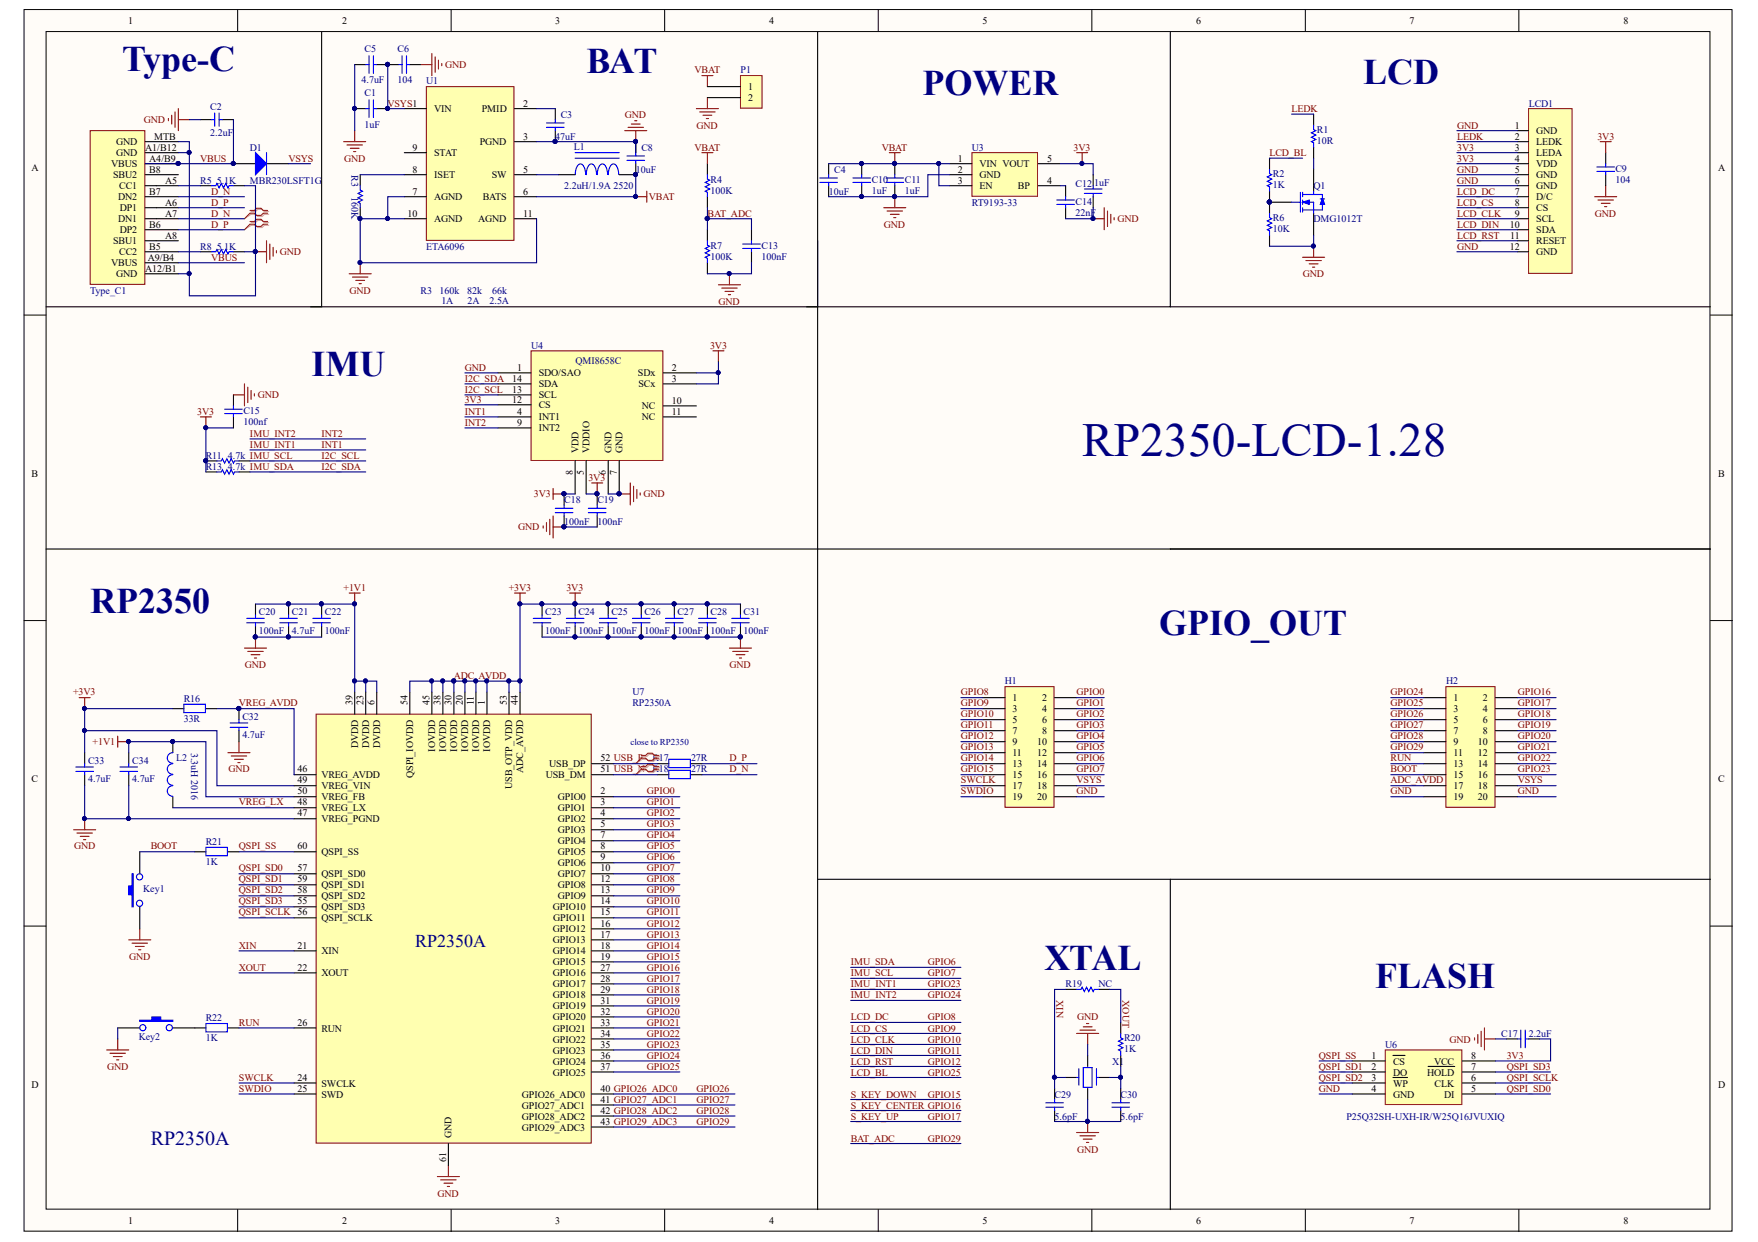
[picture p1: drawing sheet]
<svg xmlns="http://www.w3.org/2000/svg" width="297mm" height="210mm" viewBox="0 0 297 210" stroke-linecap="round" stroke-linejoin="round" font-family="sans-serif">
<defs><g id="words">
<text font-size="8" fill="#000080" x="182.8" y="77.1">RP2350-LCD-1.28</text>
<g font-size="6.1" fill="#000080">
<text x="20.6" y="12.1">Type-C</text>
<text x="99.1" y="12.4">BAT</text>
<text x="155.8" y="16.1">POWER</text>
<text x="230.3" y="14.3">LCD</text>
<text x="52.6" y="63.6">IMU</text>
<text x="15.2" y="103.6">RP2350</text>
<text x="195.9" y="107.3">GPIO_OUT</text>
<text x="176.5" y="164">XTAL</text>
<text x="232.3" y="167.1">FLASH</text>
</g>
<text font-size="3.4" fill="#000080" x="25.5" y="193.4">RP2350A</text>
<text font-size="3" fill="#000080" x="70.1" y="160">RP2350A</text>
<g font-size="1.7">
<text x="21.7" y="4">1</text>
<text x="57.8" y="4">2</text>
<text x="93.8" y="4">3</text>
<text x="130" y="4">4</text>
<text x="166" y="4">5</text>
<text x="202.1" y="4">6</text>
<text x="238.2" y="4">7</text>
<text x="274.3" y="4">8</text>
<text x="88.4" y="18">2</text>
<text x="126.4" y="15.2">1</text>
<text x="126.4" y="17.1">2</text>
<text x="26.1" y="23.6">MTB</text>
<text x="73.4" y="18.9">VIN</text>
<text x="81.4" y="18.9">PMID</text>
<text x="88.4" y="23.6">3</text>
<text x="255.9" y="21.7">1</text>
<text x="255.9" y="23.6">2</text>
<text x="259.6" y="22.6">GND</text>
<text x="5.3" y="28.9">A</text>
<text x="18.8" y="28.2">VBUS</text>
<text x="19.6" y="26.4">GND</text>
<text x="19.6" y="24.5">GND</text>
<text x="24.5" y="25.4">A1/B12</text>
<text x="25.2" y="27.3">A4/B9</text>
<text x="25.2" y="29.2">B8</text>
<text x="69.7" y="25.4">9</text>
<text x="69.7" y="29.2">8</text>
<text x="73.4" y="26.4">STAT</text>
<text x="81.1" y="24.5">PGND</text>
<text x="88.4" y="29.2">5</text>
<text x="161.9" y="27.3">1</text>
<text x="161.9" y="29.2">2</text>
<text x="165.5" y="28.2">VIN VOUT</text>
<text x="176.9" y="27.3">5</text>
<text x="255.9" y="25.4">3</text>
<text x="255.9" y="27.3">4</text>
<text x="255.9" y="29.2">5</text>
<text x="259.6" y="24.5">LEDK</text>
<text x="259.6" y="26.4">LEDA</text>
<text x="259.6" y="28.2">VDD</text>
<text x="290.3" y="28.9">A</text>
<text x="19.1" y="30.1">SBU2</text>
<text x="20" y="33.8">DN2</text>
<text x="20.1" y="31.9">CC1</text>
<text x="20.2" y="35.7">DP1</text>
<text x="25.2" y="32.9">B7</text>
<text x="27.9" y="31">A5</text>
<text x="27.9" y="34.7">A6</text>
<text x="69.7" y="32.9">7</text>
<text x="73.4" y="30.1">ISET</text>
<text x="73.4" y="33.8">AGND</text>
<text x="81.6" y="33.8">BATS</text>
<text x="83.1" y="30.1">SW</text>
<text x="88.4" y="32.9">6</text>
<text x="161.9" y="31">3</text>
<text x="165.5" y="30.1">GND</text>
<text x="165.5" y="31.9">EN</text>
<text x="172" y="31.9">BP</text>
<text x="176.9" y="31">4</text>
<text x="255.9" y="31">6</text>
<text x="255.9" y="32.9">7</text>
<text x="255.9" y="34.7">8</text>
<text x="259.6" y="30.1">GND</text>
<text x="259.6" y="31.9">GND</text>
<text x="259.6" y="33.8">D/C</text>
<text x="259.6" y="35.7">CS</text>
<text x="19.1" y="41.2">SBU1</text>
<text x="20" y="37.5">DN1</text>
<text x="20.2" y="39.4">DP2</text>
<text x="25.2" y="38.5">B6</text>
<text x="27.9" y="36.6">A7</text>
<text x="27.9" y="40.3">A8</text>
<text x="68.9" y="36.6">10</text>
<text x="73.4" y="37.5">AGND</text>
<text x="80.8" y="37.5">AGND</text>
<text x="88.4" y="36.6">11</text>
<text x="255.1" y="38.5">10</text>
<text x="255.2" y="40.3">11</text>
<text x="255.9" y="36.6">9</text>
<text x="259.6" y="37.5">SCL</text>
<text x="259.6" y="39.4">SDA</text>
<text x="259.6" y="41.2">RESET</text>
<text x="18.8" y="45">VBUS</text>
<text x="19.6" y="46.8">GND</text>
<text x="20.1" y="43.1">CC2</text>
<text x="24.5" y="45.9">A12/B1</text>
<text x="25" y="44">A9/B4</text>
<text x="25.2" y="42.2">B5</text>
<text x="255.1" y="42.2">12</text>
<text x="259.6" y="43.1">GND</text>
<text x="86.6" y="64.5">14</text>
<text x="87.4" y="62.6">1</text>
<text x="91" y="63.6">SDO/SAO</text>
<text x="91" y="65.4">SDA</text>
<text x="107.8" y="63.6">SDx</text>
<text x="107.9" y="65.4">SCx</text>
<text x="113.5" y="62.6">2</text>
<text x="113.5" y="64.5">3</text>
<text x="86.6" y="66.4">13</text>
<text x="86.6" y="68.1">12</text>
<text x="87.4" y="70.1">4</text>
<text x="87.4" y="71.9">9</text>
<text x="91" y="67.3">SCL</text>
<text x="91" y="69">CS</text>
<text x="91" y="71">INT1</text>
<text x="108.5" y="69.2">NC</text>
<text x="108.5" y="71">NC</text>
<text x="113.5" y="68.2">10</text>
<text x="113.5" y="70.1">11</text>
<text x="91" y="72.9">INT2</text>
<text x="97.7" y="76.6" transform="rotate(-90 97.7 76.6)">VDD</text>
<text x="99.6" y="76.6" transform="rotate(-90 99.6 76.6)">VDDIO</text>
<text x="103.3" y="76.6" transform="rotate(-90 103.3 76.6)">GND</text>
<text x="105.2" y="76.6" transform="rotate(-90 105.2 76.6)">GND</text>
<text x="5.3" y="80.6">B</text>
<text x="96.8" y="80.2" transform="rotate(-90 96.8 80.2)">8</text>
<text x="98.7" y="80.2" transform="rotate(-90 98.7 80.2)">5</text>
<text x="102.4" y="80.2" transform="rotate(-90 102.4 80.2)">6</text>
<text x="104.2" y="80.2" transform="rotate(-90 104.2 80.2)">7</text>
<text x="290.3" y="80.6">B</text>
<text x="59.6" y="119.2" transform="rotate(-90 59.6 119.2)">39</text>
<text x="61.4" y="119.2" transform="rotate(-90 61.4 119.2)">23</text>
<text x="63.3" y="119.2" transform="rotate(-90 63.3 119.2)">6</text>
<text x="68.9" y="119.2" transform="rotate(-90 68.9 119.2)">54</text>
<text x="72.6" y="119.2" transform="rotate(-90 72.6 119.2)">45</text>
<text x="74.5" y="119.2" transform="rotate(-90 74.5 119.2)">38</text>
<text x="76.3" y="119.2" transform="rotate(-90 76.3 119.2)">30</text>
<text x="78.2" y="119.2" transform="rotate(-90 78.2 119.2)">20</text>
<text x="80" y="119.2" transform="rotate(-90 80 119.2)">11</text>
<text x="81.9" y="119.2" transform="rotate(-90 81.9 119.2)">1</text>
<text x="85.6" y="119.2" transform="rotate(-90 85.6 119.2)">53</text>
<text x="87.5" y="119.2" transform="rotate(-90 87.5 119.2)">44</text>
<text x="171.1" y="118.4">1</text>
<text x="176.1" y="118.4">2</text>
<text x="245.6" y="118.4">1</text>
<text x="250.5" y="118.4">2</text>
<text x="171.1" y="120.3">3</text>
<text x="171.1" y="122.2">5</text>
<text x="171.1" y="124">7</text>
<text x="171.1" y="125.9">9</text>
<text x="175.2" y="125.9">10</text>
<text x="176.1" y="120.3">4</text>
<text x="176.1" y="122.2">6</text>
<text x="176.1" y="124">8</text>
<text x="245.6" y="120.3">3</text>
<text x="245.6" y="122.2">5</text>
<text x="245.6" y="124">7</text>
<text x="245.6" y="125.9">9</text>
<text x="249.7" y="125.9">10</text>
<text x="250.5" y="120.3">4</text>
<text x="250.5" y="122.2">6</text>
<text x="250.5" y="124">8</text>
<text x="50.3" y="130.5">46</text>
<text x="54.3" y="131.5">VREG_AVDD</text>
<text x="60.5" y="126.5" transform="rotate(-90 60.5 126.5)">DVDD</text>
<text x="62.4" y="126.5" transform="rotate(-90 62.4 126.5)">DVDD</text>
<text x="64.2" y="126.5" transform="rotate(-90 64.2 126.5)">DVDD</text>
<text x="69.8" y="131.5" transform="rotate(-90 69.8 131.5)">QSPI_IOVDD</text>
<text x="73.5" y="127.1" transform="rotate(-90 73.5 127.1)">IOVDD</text>
<text x="75.4" y="127.1" transform="rotate(-90 75.4 127.1)">IOVDD</text>
<text x="77.2" y="127.1" transform="rotate(-90 77.2 127.1)">IOVDD</text>
<text x="79.1" y="127.1" transform="rotate(-90 79.1 127.1)">IOVDD</text>
<text x="81" y="127.1" transform="rotate(-90 81 127.1)">IOVDD</text>
<text x="82.8" y="127.1" transform="rotate(-90 82.8 127.1)">IOVDD</text>
<text x="88.4" y="130.6" transform="rotate(-90 88.4 130.6)">ADC_AVDD</text>
<text x="92.2" y="131.5">USB_DM</text>
<text x="92.8" y="129.6">USB_DP</text>
<text x="101.4" y="130.5">51 USB_N</text>
<text x="101.4" y="128.7">52 USB_P</text>
<text x="171.1" y="127.7">11</text>
<text x="171.1" y="129.6">13</text>
<text x="171.1" y="131.5">15</text>
<text x="175.2" y="127.7">12</text>
<text x="175.2" y="129.6">14</text>
<text x="175.2" y="131.5">16</text>
<text x="245.6" y="127.7">11</text>
<text x="245.6" y="129.6">13</text>
<text x="245.6" y="131.5">15</text>
<text x="249.7" y="127.7">12</text>
<text x="249.7" y="129.6">14</text>
<text x="249.7" y="131.5">16</text>
<text x="5.3" y="132.2">C</text>
<text x="50.3" y="138">47</text>
<text x="50.3" y="136.1">48</text>
<text x="50.3" y="132.4">49</text>
<text x="50.3" y="134.3">50</text>
<text x="54.3" y="137">VREG_LX</text>
<text x="54.3" y="133.3">VREG_VIN</text>
<text x="54.3" y="135.2">VREG_FB</text>
<text x="86.6" y="133.4" transform="rotate(-90 86.6 133.4)">USB_OTP_VDD</text>
<text x="94.3" y="135.2">GPIO0</text>
<text x="94.3" y="137">GPIO1</text>
<text x="101.4" y="134.3">2</text>
<text x="101.4" y="136.1">3</text>
<text x="101.4" y="138">4</text>
<text x="171.1" y="133.3">17</text>
<text x="171.1" y="135.2">19</text>
<text x="175.2" y="133.3">18</text>
<text x="175.2" y="135.2">20</text>
<text x="245.6" y="133.3">17</text>
<text x="245.6" y="135.2">19</text>
<text x="249.7" y="133.3">18</text>
<text x="249.7" y="135.2">20</text>
<text x="290.3" y="132.2">C</text>
<text x="50.3" y="143.6">60</text>
<text x="54.3" y="138.9">VREG_PGND</text>
<text x="94.3" y="138.9">GPIO2</text>
<text x="94.3" y="140.8">GPIO3</text>
<text x="94.3" y="142.6">GPIO4</text>
<text x="101.4" y="139.8">5</text>
<text x="101.4" y="141.7">7</text>
<text x="101.4" y="143.6">8</text>
<text x="50.3" y="147.3">57</text>
<text x="50.3" y="149.1">59</text>
<text x="54.3" y="148.2">QSPI_SD0</text>
<text x="54.3" y="144.5">QSPI_SS</text>
<text x="94.3" y="144.5">GPIO5</text>
<text x="94.3" y="146.3">GPIO6</text>
<text x="94.3" y="148.2">GPIO7</text>
<text x="101.4" y="145.4">9</text>
<text x="101.4" y="147.3">10</text>
<text x="101.4" y="149.1">12</text>
<text x="50.3" y="152.9">55</text>
<text x="50.3" y="151">58</text>
<text x="54.3" y="153.8">QSPI_SD3</text>
<text x="54.3" y="155.6">QSPI_SCLK</text>
<text x="54.3" y="151.9">QSPI_SD2</text>
<text x="54.3" y="150.1">QSPI_SD1</text>
<text x="93.4" y="153.8">GPIO10</text>
<text x="93.5" y="155.6">GPIO11</text>
<text x="94.3" y="150.1">GPIO8</text>
<text x="94.3" y="151.9">GPIO9</text>
<text x="101.4" y="151">13</text>
<text x="101.4" y="152.9">14</text>
<text x="101.4" y="154.7">15</text>
<text x="50.3" y="160.4">21</text>
<text x="54.3" y="161.3">XIN</text>
<text x="93.4" y="157.6">GPIO12</text>
<text x="93.4" y="159.4">GPIO13</text>
<text x="93.4" y="161.3">GPIO14</text>
<text x="101.4" y="156.7">16</text>
<text x="101.4" y="158.5">17</text>
<text x="101.4" y="160.4">18</text>
<text x="50.3" y="164.1">22</text>
<text x="54.3" y="165">XOUT</text>
<text x="93.4" y="163.2">GPIO15</text>
<text x="93.4" y="165">GPIO16</text>
<text x="93.4" y="166.9">GPIO17</text>
<text x="101.4" y="162.2">19</text>
<text x="101.4" y="164.1">27</text>
<text x="101.4" y="166">28</text>
<text x="101.4" y="167.8">29</text>
<text x="50.3" y="173.4">26</text>
<text x="93.4" y="168.7">GPIO18</text>
<text x="93.4" y="170.6">GPIO19</text>
<text x="93.4" y="172.5">GPIO20</text>
<text x="101.4" y="169.7">31</text>
<text x="101.4" y="171.5">32</text>
<text x="101.4" y="173.4">33</text>
<text x="54.3" y="174.3">RUN</text>
<text x="93.4" y="174.3">GPIO21</text>
<text x="93.4" y="176.2">GPIO22</text>
<text x="93.4" y="178">GPIO23</text>
<text x="93.4" y="179.9">GPIO24</text>
<text x="101.4" y="175.3">34</text>
<text x="101.4" y="177.1">35</text>
<text x="101.4" y="179">36</text>
<text x="231.7" y="179">1</text>
<text x="235.4" y="179.9">CS</text>
<text x="242.3" y="179.9">VCC</text>
<text x="248.6" y="179">8</text>
<text x="5.3" y="183.8">D</text>
<text x="50.3" y="182.7">24</text>
<text x="50.3" y="184.6">25</text>
<text x="54.3" y="183.6">SWCLK</text>
<text x="54.3" y="185.5">SWD</text>
<text x="88.2" y="185.5">GPIO26_ADC0</text>
<text x="93.4" y="181.8">GPIO25</text>
<text x="101.4" y="180.8">37</text>
<text x="101.4" y="184.6">40 GPIO26_ADC0</text>
<text x="231.7" y="184.6">4</text>
<text x="231.7" y="182.7">3</text>
<text x="231.7" y="180.8">2</text>
<text x="235.4" y="185.5">GND</text>
<text x="235.4" y="183.6">WP</text>
<text x="235.4" y="181.8">DO</text>
<text x="241.1" y="181.8">HOLD</text>
<text x="242.4" y="183.6">CLK</text>
<text x="244" y="185.5">DI</text>
<text x="248.6" y="184.6">5</text>
<text x="248.6" y="182.7">6</text>
<text x="248.6" y="180.8">7</text>
<text x="290.3" y="183.8">D</text>
<text x="88.2" y="187.3">GPIO27_ADC1</text>
<text x="88.2" y="189.2">GPIO28_ADC2</text>
<text x="88.2" y="191.1">GPIO29_ADC3</text>
<text x="101.4" y="186.4">41 GPIO27_ADC1</text>
<text x="101.4" y="188.3">42 GPIO28_ADC2</text>
<text x="101.4" y="190.1">43 GPIO29_ADC3</text>
<text x="75.4" y="196.4" transform="rotate(-90 75.4 196.4)">61</text>
<text x="76.3" y="192.3" transform="rotate(-90 76.3 192.3)">GND</text>
<text x="21.7" y="206.9">1</text>
<text x="57.8" y="206.9">2</text>
<text x="93.8" y="206.9">3</text>
<text x="130" y="206.9">4</text>
<text x="166" y="206.9">5</text>
<text x="202.1" y="206.9">6</text>
<text x="238.2" y="206.9">7</text>
<text x="274.3" y="206.9">8</text>
</g>
<g font-size="1.7" fill="#000080">
<text x="61.6" y="8.9">C5</text>
<text x="67.2" y="8.9">C6</text>
<text x="61.1" y="14.1">4.7uF</text>
<text x="61.6" y="16.3">C1</text>
<text x="67.2" y="14.1">104</text>
<text x="72" y="14.3">U1</text>
<text x="125.1" y="12.4">P1</text>
<text x="258.3" y="18">LCD1</text>
<text x="35.5" y="18.6">C2</text>
<text x="35.5" y="23">2.2uF</text>
<text x="61.6" y="21.6">1uF</text>
<text x="93.8" y="23.6">47uF</text>
<text x="94.8" y="19.9">C3</text>
<text x="222.5" y="22.5">R1</text>
<text x="42.2" y="25.4">D1</text>
<text x="59.4" y="29.5" transform="rotate(90 59.4 29.5)">R3</text>
<text x="97" y="25.3">L1</text>
<text x="107.5" y="29.2">10uF</text>
<text x="108.4" y="25.4">C8</text>
<text x="141" y="29.2">C4</text>
<text x="164.2" y="25.4">U3</text>
<text x="215.1" y="29.9">R2</text>
<text x="222.5" y="24.3">10R</text>
<text x="272.9" y="29">C9</text>
<text x="33.8" y="31">R5</text>
<text x="36.6" y="31">5.1K</text>
<text x="42.2" y="31">MBR230LSFT1G</text>
<text x="59.4" y="33.2" transform="rotate(90 59.4 33.2)">160K</text>
<text x="95.4" y="31.9">2.2uH/1.9A 2520</text>
<text x="120.1" y="30.9">R4</text>
<text x="120.1" y="32.7">100K</text>
<text x="140" y="32.9">10uF</text>
<text x="147.3" y="30.9">C10</text>
<text x="147.3" y="32.7">1uF</text>
<text x="152.9" y="30.9">C11</text>
<text x="152.9" y="32.7">1uF</text>
<text x="164.2" y="34.7">RT9193-33</text>
<text x="181.7" y="31.6">C12</text>
<text x="181.7" y="34.6">C14</text>
<text x="184.9" y="31.4">1uF</text>
<text x="215.1" y="31.8">1K</text>
<text x="221.9" y="31.9">Q1</text>
<text x="272.9" y="30.9">104</text>
<text x="181.7" y="36.4">22nF</text>
<text x="215.1" y="37.4">R6</text>
<text x="215.1" y="39.2">10K</text>
<text x="221.9" y="37.5">DMG1012T</text>
<text x="33.8" y="42.2">R8</text>
<text x="36.6" y="42.2">5.1K</text>
<text x="72" y="42.2">ETA6096</text>
<text x="120.1" y="42">R7</text>
<text x="120.1" y="43.9">100K</text>
<text x="128.7" y="42">C13</text>
<text x="128.7" y="43.9">100nF</text>
<text x="15.2" y="49.6">Type_C1</text>
<text x="71.1" y="49.6">R3</text>
<text x="74.3" y="49.6">160k</text>
<text x="74.6" y="51.3">1A</text>
<text x="78.9" y="49.6">82k</text>
<text x="79" y="51.3">2A</text>
<text x="82.7" y="51.3">2.5A</text>
<text x="83.2" y="49.6">66k</text>
<text x="89.8" y="58.9">U4</text>
<text x="97.2" y="61.5">QMI8658C</text>
<text x="41.1" y="69.9">C15</text>
<text x="41.1" y="71.8">100nf</text>
<text x="34.8" y="77.5">R11</text>
<text x="38.5" y="77.5">4.7k IMU_SCL</text>
<text x="34.8" y="79.4">R13</text>
<text x="38.5" y="79.4">4.7k IMU_SDA</text>
<text x="95.4" y="88.7">100nF</text>
<text x="95.4" y="85">C18</text>
<text x="100.9" y="88.7">100nF</text>
<text x="100.9" y="85">C19</text>
<text x="43.7" y="104">C20</text>
<text x="43.7" y="107.1">100nF</text>
<text x="49.3" y="104">C21</text>
<text x="49.3" y="107.1">4.7uF</text>
<text x="54.9" y="104">C22</text>
<text x="54.9" y="107.1">100nF</text>
<text x="92.1" y="104">C23</text>
<text x="92.1" y="107.1">100nF</text>
<text x="97.7" y="104">C24</text>
<text x="97.7" y="107.1">100nF</text>
<text x="103.3" y="104">C25</text>
<text x="103.3" y="107.1">100nF</text>
<text x="108.9" y="104">C26</text>
<text x="108.9" y="107.1">100nF</text>
<text x="114.5" y="104">C27</text>
<text x="114.5" y="107.1">100nF</text>
<text x="120.1" y="104">C28</text>
<text x="120.1" y="107.1">100nF</text>
<text x="125.6" y="104">C31</text>
<text x="125.6" y="107.1">100nF</text>
<text x="31.1" y="118.7">R16</text>
<text x="106.9" y="117.5">U7</text>
<text x="106.9" y="119.4">RP2350A</text>
<text x="169.8" y="115.7">H1</text>
<text x="244.3" y="115.7">H2</text>
<text x="31.1" y="122">33R</text>
<text x="40.9" y="121.7">C32</text>
<text x="40.9" y="124.8">4.7uF</text>
<text x="14.9" y="129.1">C33</text>
<text x="22.3" y="129.1">C34</text>
<text x="29.8" y="128.7">L2</text>
<text x="32.3" y="127.2" transform="rotate(90 32.3 127.2)">3.3uH 2016</text>
<text x="110.2" y="128.7">R17</text>
<text x="110.2" y="130.5">R18</text>
<text x="116.8" y="128.7">27R</text>
<text x="116.8" y="130.5">27R</text>
<text x="14.9" y="132.2">4.7uF</text>
<text x="22.3" y="132.2">4.7uF</text>
<text x="34.8" y="142.9">R21</text>
<text x="34.8" y="146.2">1K</text>
<text x="24.2" y="150.8">Key1</text>
<text x="180" y="166.9">R19</text>
<text x="185.6" y="166.9">NC</text>
<text x="34.8" y="172.6">R22</text>
<text x="23.4" y="175.8">Key2</text>
<text x="34.8" y="175.9">1K</text>
<text x="187.9" y="179.9">X1</text>
<text x="189.9" y="175.9">R20</text>
<text x="189.9" y="177.8">1K</text>
<text x="234" y="177.1">U6</text>
<text x="253.7" y="175.3">C17</text>
<text x="258.3" y="175.3">2.2uF</text>
<text x="178.2" y="185.5">C29</text>
<text x="189.3" y="185.5">C30</text>
<text x="178.2" y="189.2">5.6pF</text>
<text x="189.3" y="189.2">5.6pF</text>
<text x="227.5" y="189.2">P25Q32SH-UXH-IR/W25Q16JVUXIQ</text>
</g>
<g font-size="1.7" fill="#800000">
<text x="75.2" y="11.5">GND</text>
<text x="65.5" y="18">VSYS1</text>
<text x="117.3" y="12.4">VBAT</text>
<text x="24.3" y="20.8">GND</text>
<text x="105.6" y="19.9">GND</text>
<text x="117.7" y="21.7">GND</text>
<text x="218.2" y="18.9">LEDK</text>
<text x="246.2" y="21.7">GND</text>
<text x="246.2" y="23.6">LEDK</text>
<text x="269.9" y="23.6">3V3</text>
<text x="33.8" y="27.3">VBUS</text>
<text x="48.7" y="27.3">VSYS</text>
<text x="58.1" y="27.3">GND</text>
<text x="117.3" y="25.4">VBAT</text>
<text x="149" y="25.4">VBAT</text>
<text x="181.4" y="25.4">3V3</text>
<text x="214.5" y="26.4">LCD_BL</text>
<text x="246.2" y="25.4">3V3</text>
<text x="246.2" y="29.2">GND</text>
<text x="246.2" y="27.3">3V3</text>
<text x="35.7" y="32.9">D_N</text>
<text x="35.7" y="34.7">D_P</text>
<text x="109.7" y="33.8">VBAT</text>
<text x="246.2" y="31">GND</text>
<text x="246.2" y="32.9">LCD_DC</text>
<text x="246.2" y="34.7">LCD_CS</text>
<text x="35.7" y="36.6">D_N</text>
<text x="35.7" y="38.5">D_P</text>
<text x="119.5" y="36.6">BAT_ADC</text>
<text x="149.3" y="38.5">GND</text>
<text x="188.8" y="37.5">GND</text>
<text x="246.2" y="36.6">LCD_CLK</text>
<text x="246.2" y="38.5">LCD_DIN</text>
<text x="246.2" y="40.3">LCD_RST</text>
<text x="269.5" y="36.6">GND</text>
<text x="35.7" y="44">VBUS</text>
<text x="47.3" y="43.1">GND</text>
<text x="220.1" y="46.8">GND</text>
<text x="246.2" y="42.2">GND</text>
<text x="59.1" y="49.6">GND</text>
<text x="121.4" y="51.5">GND</text>
<text x="120" y="58.9">3V3</text>
<text x="78.5" y="62.6">GND</text>
<text x="78.5" y="64.5">I2C_SDA</text>
<text x="33.3" y="70.1">3V3</text>
<text x="43.6" y="67.3">GND</text>
<text x="78.5" y="66.4">I2C_SCL</text>
<text x="78.5" y="68.1">3V3</text>
<text x="78.5" y="70.1">INT1</text>
<text x="78.5" y="71.9">INT2</text>
<text x="42.2" y="75.7">IMU_INT1</text>
<text x="42.2" y="73.8">IMU_INT2</text>
<text x="54.3" y="77.5">I2C_SCL</text>
<text x="54.3" y="75.7">INT1</text>
<text x="54.3" y="73.8">INT2</text>
<text x="54.3" y="79.4">I2C_SDA</text>
<text x="99.4" y="81.2">3V3</text>
<text x="87.6" y="89.6">GND</text>
<text x="90.2" y="84">3V3</text>
<text x="108.7" y="84">GND</text>
<text x="58" y="99.8">+1V1</text>
<text x="86" y="99.8">+3V3</text>
<text x="95.7" y="99.8">3V3</text>
<text x="41.4" y="112.9">GND</text>
<text x="123.3" y="112.9">GND</text>
<text x="12.4" y="117.5">+3V3</text>
<text x="40.4" y="119.4">VREG_AVDD</text>
<text x="76.7" y="114.7">ADC_AVDD</text>
<text x="162.4" y="117.5">GPIO8</text>
<text x="162.4" y="119.4">GPIO9</text>
<text x="181.9" y="117.5">GPIO0</text>
<text x="181.9" y="119.4">GPIO1</text>
<text x="235" y="117.5">GPIO24</text>
<text x="235" y="119.4">GPIO25</text>
<text x="256.4" y="117.5">GPIO16</text>
<text x="256.4" y="119.4">GPIO17</text>
<text x="15.7" y="125.9">+1V1</text>
<text x="162.4" y="121.2">GPIO10</text>
<text x="162.4" y="123.1">GPIO11</text>
<text x="162.4" y="125">GPIO12</text>
<text x="181.9" y="121.2">GPIO2</text>
<text x="181.9" y="123.1">GPIO3</text>
<text x="181.9" y="125">GPIO4</text>
<text x="235" y="121.2">GPIO26</text>
<text x="235" y="123.1">GPIO27</text>
<text x="235" y="125">GPIO28</text>
<text x="256.4" y="121.2">GPIO18</text>
<text x="256.4" y="123.1">GPIO19</text>
<text x="256.4" y="125">GPIO20</text>
<text x="38.6" y="130.5">GND</text>
<text x="123.3" y="130.5">D_N</text>
<text x="123.3" y="128.7">D_P</text>
<text x="162.4" y="126.8">GPIO13</text>
<text x="162.4" y="128.7">GPIO14</text>
<text x="162.4" y="130.5">GPIO15</text>
<text x="181.9" y="126.8">GPIO5</text>
<text x="181.9" y="128.7">GPIO6</text>
<text x="181.9" y="130.5">GPIO7</text>
<text x="235" y="126.8">GPIO29</text>
<text x="235" y="128.7">RUN</text>
<text x="235" y="130.5">BOOT</text>
<text x="256.4" y="126.8">GPIO21</text>
<text x="256.4" y="128.7">GPIO22</text>
<text x="256.4" y="130.5">GPIO23</text>
<text x="40.4" y="136.1">VREG_LX</text>
<text x="109.3" y="134.3">GPIO0</text>
<text x="109.3" y="136.1">GPIO1</text>
<text x="109.3" y="138">GPIO2</text>
<text x="162.4" y="132.4">SWCLK</text>
<text x="162.4" y="134.3">SWDIO</text>
<text x="181.9" y="132.4">VSYS</text>
<text x="181.9" y="134.3">GND</text>
<text x="235" y="132.4">ADC_AVDD</text>
<text x="235" y="134.3">GND</text>
<text x="256.4" y="132.4">VSYS</text>
<text x="256.4" y="134.3">GND</text>
<text x="12.5" y="143.6">GND</text>
<text x="25.5" y="143.6">BOOT</text>
<text x="40.4" y="143.6">QSPI_SS</text>
<text x="109.3" y="139.8">GPIO3</text>
<text x="109.3" y="141.7">GPIO4</text>
<text x="109.3" y="143.6">GPIO5</text>
<text x="40.4" y="149.1">QSPI_SD1</text>
<text x="40.4" y="147.3">QSPI_SD0</text>
<text x="109.3" y="145.4">GPIO6</text>
<text x="109.3" y="147.3">GPIO7</text>
<text x="109.3" y="149.1">GPIO8</text>
<text x="40.4" y="154.7">QSPI_SCLK 56</text>
<text x="40.4" y="151">QSPI_SD2</text>
<text x="40.4" y="152.9">QSPI_SD3</text>
<text x="109.3" y="151">GPIO9</text>
<text x="109.3" y="152.9">GPIO10</text>
<text x="109.3" y="154.7">GPIO11</text>
<text x="40.4" y="160.4">XIN</text>
<text x="109.3" y="156.7">GPIO12</text>
<text x="109.3" y="158.5">GPIO13</text>
<text x="109.3" y="160.4">GPIO14</text>
<text x="21.8" y="162.2">GND</text>
<text x="40.4" y="164.1">XOUT</text>
<text x="109.3" y="162.2">GPIO15</text>
<text x="109.3" y="164.1">GPIO16</text>
<text x="109.3" y="166">GPIO17</text>
<text x="109.3" y="167.8">GPIO18</text>
<text x="143.7" y="165">IMU_SCL</text>
<text x="143.7" y="163.2">IMU_SDA</text>
<text x="143.7" y="166.9">IMU_INT1</text>
<text x="156.8" y="166.9">GPIO23</text>
<text x="156.8" y="163.2">GPIO6</text>
<text x="156.8" y="165">GPIO7</text>
<text x="40.4" y="173.4">RUN</text>
<text x="109.3" y="169.7">GPIO19</text>
<text x="109.3" y="171.5">GPIO20</text>
<text x="109.3" y="173.4">GPIO21</text>
<text x="143.7" y="172.5">LCD_DC</text>
<text x="143.7" y="168.7">IMU_INT2</text>
<text x="156.8" y="172.5">GPIO8</text>
<text x="156.8" y="168.7">GPIO24</text>
<text x="178.5" y="169.1" transform="rotate(90 178.5 169.1)">XIN</text>
<text x="182" y="172.5">GND</text>
<text x="189.7" y="169.1" transform="rotate(90 189.7 169.1)">XOUT</text>
<text x="109.3" y="175.3">GPIO22</text>
<text x="109.3" y="177.1">GPIO23</text>
<text x="109.3" y="179">GPIO24</text>
<text x="143.7" y="176.2">LCD_CLK</text>
<text x="143.7" y="174.3">LCD_CS</text>
<text x="143.7" y="178">LCD_DIN</text>
<text x="143.7" y="179.9">LCD_RST</text>
<text x="156.8" y="174.3">GPIO9</text>
<text x="156.8" y="176.2">GPIO10</text>
<text x="156.8" y="178">GPIO11</text>
<text x="156.8" y="179.9">GPIO12</text>
<text x="222.9" y="179">QSPI_SS</text>
<text x="244.9" y="176.2">GND</text>
<text x="254.6" y="179">3V3</text>
<text x="18.1" y="180.8">GND</text>
<text x="40.4" y="182.7">SWCLK</text>
<text x="40.4" y="184.6">SWDIO</text>
<text x="109.3" y="180.8">GPIO25</text>
<text x="117.7" y="184.6">GPIO26</text>
<text x="143.7" y="181.8">LCD_BL</text>
<text x="143.7" y="185.5">S_KEY_DOWN</text>
<text x="156.8" y="185.5">GPIO15</text>
<text x="156.8" y="181.8">GPIO25</text>
<text x="222.9" y="180.8">QSPI_SD1</text>
<text x="222.9" y="182.7">QSPI_SD2</text>
<text x="222.9" y="184.6">GND</text>
<text x="254.6" y="184.6">QSPI_SD0</text>
<text x="254.6" y="180.8">QSPI_SD3</text>
<text x="254.6" y="182.7">QSPI_SCLK</text>
<text x="117.7" y="186.4">GPIO27</text>
<text x="117.7" y="188.3">GPIO28</text>
<text x="117.7" y="190.1">GPIO29</text>
<text x="143.7" y="189.2">S_KEY_UP</text>
<text x="143.7" y="187.3">S_KEY_CENTER GPIO16</text>
<text x="156.8" y="189.2">GPIO17</text>
<text x="143.7" y="192.9">BAT_ADC</text>
<text x="156.8" y="192.9">GPIO29</text>
<text x="182" y="194.8">GND</text>
<text x="73.9" y="202.2">GND</text>
</g>
<text font-size="1.5" fill="#000080" x="106.5" y="126">close to RP2350</text>
</g></defs>
<g fill="#fffcf8" stroke="#000" stroke-width=".17">
<path d="M4.1 1.6h288.5v206.5h-288.5z"/>
<path d="M7.8 5.3h281.1v199.1h-281.1z"/>
</g>
<g fill="none" stroke="#000" stroke-width=".17">
<path d="M40.2 1.6v3.7M76.2 1.6v3.7M112.3 1.6v3.7M148.4 1.6v3.7M184.5 1.6v3.7M220.6 1.6v3.7M256.6 1.6v3.7M4.1 53.2h3.7M289 53.2h3.7M4.1 104.9h3.7M289 104.9h3.7M4.1 156.5h3.7"/>
<path d="M289 156.5h3.7M40.2 204.4v3.7M76.2 204.4v3.7M112.3 204.4v3.7M148.4 204.4v3.7M184.5 204.4v3.7M220.6 204.4v3.7M256.6 204.4v3.7"/>
</g>
<path d="M15.2 22.1h9.3v26h-9.3z" fill="#ffffb0" stroke="#800000" stroke-width=".17"/>
<g fill="none" stroke="#000" stroke-width=".19">
<path d="M59.9 18.4h1.9M63.7 18.4h1.8M24.5 25.8h5.6M24.5 27.7h5.6M24.5 31.4h5.6M24.5 33.2h5.6M24.5 35.1h5.6M24.5 37h5.6M24.5 38.8h5.6M24.5 29.5h5.6M24.5 23.9h5.6M33.9 31.4h1.8"/>
<path d="M33.9 20.2h1.8M37.6 20.2h1.8M39.4 31.4h1.9M60.9 29.5v1.9M60.9 35.1v1.9M107.4 23.9v1.9M107.4 27.7v1.8M24.5 40.7h5.6M24.5 46.3h5.6M24.5 44.4h5.6M24.5 42.5h5.6M33.9 42.5h1.8"/>
<path d="M39.4 42.5h1.9"/>
</g>
<g fill="#000080" stroke="#000080" stroke-width=".17">
<circle cx="30.1" cy="27.6" r=".34"/>
<circle cx="43.1" cy="42.5" r=".33"/>
<circle cx="107.4" cy="29.5" r=".34"/>
<circle cx="107.4" cy="23.9" r=".34"/>
<circle cx="60.8" cy="36.9" r=".33"/>
<circle cx="60.8" cy="44.4" r=".33"/>
<circle cx="59.9" cy="18.3" r=".34"/>
<circle cx="65.5" cy="18.3" r=".34"/>
</g>
<g fill="none" stroke="#00f" stroke-width=".19">
<path d="M36.3 19.1v2.2M37 19.1v2.2M61.8 18.4h.6M62.4 16.9v2.9M63.1 16.9v2.9M63.1 18.4h.6M35.7 31.4h.8l.2-.4 .3 .8 .4-.8 .4 .8 .3-.8 .4 .8 .2-.4h.7M35.7 20.2h.6M37 20.2h.6M60.9 31.4v.7l.3 .2-.7 .4 .7 .4-.7 .3 .7 .4-.7 .4 .4 .2v.7M105.9 26.4h3M105.9 27.1h3"/>
<path d="M107.4 25.8v.6M107.4 27.1v.6M35.7 42.5h.8l.2-.3 .3 .7 .4-.7 .4 .7 .3-.7 .4 .7 .2-.4h.7"/>
</g>
<g fill="none" stroke="#800000" stroke-width=".19">
<path d="M29 19.5v1.5M29.6 18.9v2.6M30.1 18.4v3.7M28.5 20v.4M30.1 20.2h1.9M58.1 23.9h3.7M58.6 24.5h2.6M59.2 25.1h1.5M59.7 25.6h.4M59.9 22.1v1.8M105.6 22.1h3.7M106.1 21.5h2.6"/>
<path d="M106.7 21h1.5M107.2 20.4h.4M107.4 22.1v1.8M43.2 42.5h1.8M45 40.7v3.7M45.6 41.2v2.7M46.1 41.8v1.5M46.7 42.4v.3M59 46.3h3.7M59.6 46.8h2.6M60.1 47.4h1.5M60.7 47.9h.3"/>
<path d="M60.9 44.4v1.9"/>
</g>
<path d="M72 14.6h14.8v26h-14.8z" fill="#ffffb0" stroke="#800000" stroke-width=".17"/>
<path d="M68.3 18.4h3.7M86.9 18.4h3.8M68.3 25.8h3.7M68.3 29.5h3.7M68.3 37h3.7M68.3 33.2h3.7M86.9 29.5h3.8M86.9 37h3.8M86.9 33.2h3.8M86.9 23.9h3.8M94.4 29.5h2.8M104.6 29.5h2.8" fill="none" stroke="#000" stroke-width=".19"/>
<path d="M97.2 26.7h7.4M97.2 25.8h7.4M98.9 29.5a1.74 1.74 0 0 0-.8-1.8 1.75 1.75 0 0 0-.9 1.8M100.8 29.5a1.74 1.74 0 0 0-.9-1.8 1.76 1.76 0 0 0-.8 1.8M102.7 29.5a1.74 1.74 0 0 0-.9-1.8 1.76 1.76 0 0 0-.9 1.8M104.5 29.5a1.74 1.74 0 0 0-.8-1.8 1.75 1.75 0 0 0-.9 1.8" fill="none" stroke="#00f" stroke-width=".19"/>
<g fill="#000080" stroke="#000080" stroke-width=".17">
<circle cx="107.4" cy="29.5" r=".34"/>
<circle cx="107.4" cy="33.2" r=".34"/>
</g>
<path d="M117.7 18.4h3.7M118.2 18.9h2.6M118.6 12.8h1.9M118.8 19.5h1.5M119.5 12.8v1.8M119.5 16.5v1.9M107.4 33.2h1.9M109.3 32.3v1.9M119.3 20h.4" fill="none" stroke="#800000" stroke-width=".19"/>
<path d="M125.1 12.8h3.7v5.5h-3.7z" fill="#ffffb0" stroke="#800000" stroke-width=".17"/>
<path d="M93.8 18.4v1.8M119.5 14.6h5.6M119.5 16.5h5.6M222 19.3v1.9M93.8 22.1v1.8M214.5 26.7v1.9M214.5 32.3v3.7M214.5 39.8v1.8M222 24.9v1.8" fill="none" stroke="#000" stroke-width=".19"/>
<g fill="#000080" stroke="#000080" stroke-width=".17">
<circle cx="93.8" cy="23.9" r=".34"/>
<circle cx="214.5" cy="34.1" r=".34"/>
<circle cx="221.9" cy="41.6" r=".33"/>
</g>
<path d="M92.3 20.8h3M92.3 21.5h3M93.8 20.2v.6M93.8 21.5v.6M214.5 28.6v.7l.4 .2-.8 .4 .8 .4-.8 .3 .8 .4-.8 .4 .4 .2v.7M214.5 36v.8l.4 .2-.8 .3 .8 .4-.8 .4 .8 .4-.8 .3 .4 .2v.8M222 21.2v.7l.3 .2-.7 .4 .7 .3-.7 .4 .7 .4-.7 .3 .4 .2v.8" fill="none" stroke="#00f" stroke-width=".19"/>
<path d="M220.1 43.5h3.7M220.7 44h2.6M221.2 44.6h1.5M221.8 45.2h.3M222 41.6v1.9" fill="none" stroke="#800000" stroke-width=".19"/>
<path d="M258.3 18.4h7.3v27.8h-7.3z" fill="#ffffb0" stroke="#800000" stroke-width=".17"/>
<g fill="none" stroke="#000" stroke-width=".19">
<path d="M256.4 22.1h1.9M256.4 23.9h1.9M256.4 25.8h1.9M256.4 27.7h1.9M256.4 29.5h1.9M256.4 31.4h1.9M256.4 33.2h1.9M256.4 35.1h1.9M256.4 37h1.9M256.4 38.8h1.9M271.3 25.8v1.9M271.3 29.5v1.9"/>
<path d="M256.4 40.7h1.9M256.4 42.5h1.9"/>
</g>
<path d="M269.4 33.2h3.8M270 33.8h2.6M270.4 23.9h1.8M270.6 34.4h1.5M271.1 34.9h.4M271.3 23.9v1.9M271.3 31.4v1.8" fill="none" stroke="#800000" stroke-width=".19"/>
<path d="M269.8 29h3M269.8 28.2h3M271.3 27.7v.5M271.3 29v.5" fill="none" stroke="#00f" stroke-width=".19"/>
<path d="M164.2 25.8h11.1v7.4h-11.1z" fill="#ffffb0" stroke="#800000" stroke-width=".17"/>
<g fill="none" stroke="#000" stroke-width=".19">
<path d="M151.2 27.7v1.8M151.2 31.4v1.8M160.5 27.7h3.7M160.5 29.5h3.7M160.5 31.4h3.7M175.4 27.7h3.7M175.4 31.4h3.7M180.1 31.4v1.8M180.1 35.1v1.9M184.7 29.5v1.9M184.7 33.2v1.9M180.1 167.2h1.8"/>
<path d="M183.8 178.4v1.8M185.6 167.2h1.9M189.4 172.8v1.9M189.4 178.4v1.8M178.2 184v1.8M178.2 187.7v1.8M180.1 182.1h1.8M183.8 184v1.8M185.6 182.1h1.9M189.4 184v1.8M189.4 187.7v1.8"/>
</g>
<g fill="none" stroke="#00f" stroke-width=".19">
<path d="M149.7 30.1h3M149.7 30.8h3M151.2 29.5v.6M151.2 30.8v.6M178.6 33.8h2.9M178.6 34.5h2.9M180.1 33.2v.6M180.1 34.5v.6M183.2 31.9h3M183.2 32.7h3M184.7 31.4v.5M184.7 32.7v.5"/>
<path d="M181.9 167.2h.8l.1-.4 .4 .8 .4-.8 .4 .8 .3-.8 .4 .8 .2-.4h.7M189.4 174.7v.7l.3 .2-.7 .4 .7 .3-.7 .4 .7 .4-.7 .3 .4 .2v.8M176.7 186.4h3M176.7 187.1h3M178.2 185.8v.6M178.2 187.1v.6M181.9 182.1h.4M182.3 180.6v2.8M183 180.4h1.5v3.4h-1.5zM185.3 182.1h.3M185.3 180.6v2.8M187.9 186.4h3"/>
<path d="M187.9 187.1h3M189.4 185.8v.6M189.4 187.1v.6"/>
</g>
<g fill="none" stroke="#800000" stroke-width=".19">
<path d="M149.3 35.1h3.7M149.9 35.7h2.6M150.4 36.2h1.5M151 36.8h.4M151.2 33.2v1.9M181.9 25.8h1.9M182.8 25.8v1.9M184.7 37h1.9M186.6 35.1v3.7M187.1 35.7v2.6M187.7 36.2v1.5M188.2 36.8v.4"/>
<path d="M181.9 174.7h3.7M182.5 174.1h2.6M183 173.5h1.5M183.6 173h.4M183.8 174.7v1.8M181.9 191.4h3.7M182.5 192h2.6M183 192.5h1.5M183.6 193.1h.4M183.8 189.5v1.9"/>
</g>
<g fill="#000080" stroke="#000080" stroke-width=".17">
<circle cx="184.7" cy="36.9" r=".34"/>
<circle cx="182.8" cy="27.6" r=".33"/>
<circle cx="151.1" cy="33.2" r=".33"/>
<circle cx="151.1" cy="27.6" r=".33"/>
<circle cx="183.7" cy="189.5" r=".33"/>
</g>
<path d="M234.1 177.4h12.9v9.3h-12.9z" fill="#ffffb0" stroke="#800000" stroke-width=".17"/>
<g fill="none" stroke="#000" stroke-width=".19">
<path d="M119.5 27.7v1.8M119.5 33.2v1.9M119.5 38.8v1.9M214.5 34.2h3.7M222 28.6v3.7M222 36v3.8M119.5 44.4v1.9M228.5 179.3h5.6M235.4 178.4h2M247.1 179.3h5.6M254.5 175.6h1.9M258.3 175.6h1.8"/>
<path d="M228.5 184.9h5.6M228.5 183h5.6M228.5 181.2h5.6M235.4 182.1h2.4M241.3 180.2h4.5M247.1 184.9h5.6M247.1 183h5.6M247.1 181.2h5.6"/>
</g>
<g fill="none" stroke="#00f" stroke-width=".19">
<path d="M119.5 29.5v.8l.4 .2-.7 .3 .7 .4-.7 .4 .7 .3-.7 .4 .3 .2v.7M218.2 34.2h1.5M219.7 32.5v3.3M220.1 34.2h1.9v1.8M220.1 35.5h1.9M220.1 32.5v.7M220.1 33.8v.7M220.1 35.1v.7M222 32.3v.6h-1.9M119.5 40.7v.7l.4 .2-.7 .4 .7 .4-.7 .3 .7 .4-.7 .4 .3 .2v.7M256.4 175.6h.6M257 174.1v3"/>
<path d="M257.7 174.1v3M257.7 175.6h.6"/>
</g>
<g fill="none" stroke="#800000" stroke-width=".19">
<path d="M118.6 25.8h1.9M119.5 25.8v1.9M150.3 25.8h1.8M151.2 25.8v1.9M121.4 48.1h3.7M121.9 48.7h2.7M122.5 49.2h1.5M123.1 49.8h.3M123.3 46.3v1.8M249.1 175.4v.4M249.7 174.8v1.5M250.3 174.3v2.6"/>
<path d="M250.8 173.7v3.7M250.8 175.6h1.9"/>
</g>
<g fill="#000080" stroke="#000080" stroke-width=".17">
<circle cx="123.2" cy="46.2" r=".33"/>
<circle cx="151.1" cy="27.6" r=".33"/>
<circle cx="214.5" cy="34.1" r=".34"/>
</g>
<path d="M220.1 34.2l1.1-.4v.7z" fill="#00f"/>
<path d="M220.1 34.2l1.1-.4v.7z" fill="none" stroke="#00f" stroke-width=".17"/>
<path d="M223.4 32.9v2.6" fill="none" stroke="#00f" stroke-width=".19"/>
<path d="M223.4 33.4l.4 1.1h-.7z" fill="#00f"/>
<path d="M223.4 33.4l.4 1.1h-.7z" fill="none" stroke="#00f" stroke-width=".17"/>
<g fill="none" stroke="#00f" stroke-width=".19">
<path d="M144.1 30.1h3M144.1 30.8h3M145.6 29.5v.6M145.6 30.8v.6M222 35.5h1.4M222 32.9h1.4M223.1 33.6h.7M125.5 41.2h3M125.5 42h3M127 40.7v.5M127 42v.5M36.7 79.8h.7l.2-.4 .4 .7 .3-.7 .4 .7 .4-.7 .3 .7 .2-.3h.8"/>
<path d="M36.7 77.9h.7l.2-.4 .4 .8 .3-.8 .4 .8 .4-.8 .3 .8 .2-.4h.8M38 69.2h2.9M38 69.9h2.9M39.4 68.6v.6M39.4 69.9v.6"/>
</g>
<g fill="#000080" stroke="#000080" stroke-width=".17">
<circle cx="214.5" cy="34.1" r=".34"/>
<circle cx="145.6" cy="33.2" r=".34"/>
<circle cx="145.6" cy="27.6" r=".34"/>
<circle cx="34.8" cy="77.9" r=".34"/>
</g>
<path d="M127 38.8v1.9M145.6 27.7v1.8M145.6 31.4v1.8M127 42.5v1.9M34.8 79.8h1.9M34.8 77.9h1.9M39.4 66.7v1.9M39.4 70.5v1.8M40.4 79.8h1.8M40.4 77.9h1.8" fill="none" stroke="#000" stroke-width=".19"/>
<path d="M39.4 66.7h1.9M41.3 64.9v3.7M41.9 65.4v2.6M42.4 66v1.5M43 66.6v.3" fill="none" stroke="#800000" stroke-width=".19"/>
<path d="M89.7 59.3h22.3v18.5h-22.3z" fill="#ffffb0" stroke="#800000" stroke-width=".17"/>
<g fill="none" stroke="#000" stroke-width=".19">
<path d="M54.3 5.3v46.6h-46.5M138.1 5.3v46.6h-85.6M197.7 5.3v46.6h-61.4M138.1 40.7v52.1h-130.3M84.1 63h5.6M84.1 64.9h5.6M84.1 66.7h5.6M84.1 68.4h5.6M84.1 70.5h5.6M84.1 72.3h5.6M97.2 77.9v5.6M99 77.9v5.6"/>
<path d="M102.8 77.9v5.6M104.6 77.9v5.6M112.1 63h5.6M112.1 64.9h5.6M112.1 70.5h5.6M112.1 68.6h5.6M95.3 83.5v1.8M95.3 87.2v1.9M100.9 83.5v1.8M100.9 87.2v1.9"/>
</g>
<g fill="#000080" stroke="#000080" stroke-width=".17">
<circle cx="104.6" cy="83.4" r=".34"/>
<circle cx="95.3" cy="83.4" r=".34"/>
<circle cx="95.3" cy="89" r=".34"/>
<circle cx="100.9" cy="83.4" r=".33"/>
</g>
<g fill="none" stroke="#800000" stroke-width=".19">
<path d="M120.5 59.3h1.8M121.4 59.3v1.9M91.8 88.9v.4M92.3 88.3v1.5M92.9 87.8v2.6M93.5 83.5h1.8M93.5 82.6v1.8M93.5 87.2v3.7M93.5 89.1h1.8M100 81.6h1.8M100.9 81.6v1.9M104.6 83.5h1.9"/>
<path d="M106.5 81.6v3.7M107 82.2v2.6M107.6 82.7v1.5M108.2 83.3v.4"/>
</g>
<path d="M93.8 86.6h3M93.8 85.9h3M95.3 85.3v.6M95.3 86.6v.6M99.4 86.6h3M99.4 85.9h3M100.9 85.3v.6M100.9 86.6v.6" fill="none" stroke="#00f" stroke-width=".19"/>
<path d="M169.8 116h8.3v20.4h-8.3z" fill="#ffffb0" stroke="#800000" stroke-width=".17"/>
<g fill="none" stroke="#000" stroke-width=".19">
<path d="M166.1 117.9h3.7M166.1 119.8h3.7M178.2 117.9h3.7M178.2 119.8h3.7M166.1 121.6h3.7M166.1 123.5h3.7M166.1 125.3h3.7M166.1 127.2h3.7M166.1 129.1h3.7M166.1 130.9h3.7M166.1 132.8h3.7M166.1 134.7h3.7"/>
<path d="M178.2 121.6h3.7M178.2 123.5h3.7M178.2 125.3h3.7M178.2 127.2h3.7M178.2 129.1h3.7M178.2 130.9h3.7M178.2 132.8h3.7M178.2 134.7h3.7"/>
</g>
<path d="M244.3 116h8.3v20.4h-8.3z" fill="#ffffb0" stroke="#800000" stroke-width=".17"/>
<g fill="none" stroke="#000" stroke-width=".19">
<path d="M39.4 27.7h3.8M45 27.7h3.8M240.6 117.9h3.7M240.6 119.8h3.7M252.7 117.9h3.7M252.7 119.8h3.7M240.6 121.6h3.7M240.6 123.5h3.7M240.6 125.3h3.7M240.6 127.2h3.7M240.6 129.1h3.7M240.6 130.9h3.7"/>
<path d="M240.6 132.8h3.7M240.6 134.7h3.7M252.7 121.6h3.7M252.7 123.5h3.7M252.7 125.3h3.7M252.7 127.2h3.7M252.7 129.1h3.7M252.7 130.9h3.7M252.7 132.8h3.7M252.7 134.7h3.7"/>
</g>
<path d="M33.9 70.5h1.8M34.8 70.5v1.8" fill="none" stroke="#800000" stroke-width=".19"/>
<g fill="#000080" stroke="#000080" stroke-width=".17">
<circle cx="34.8" cy="72.3" r=".34"/>
<circle cx="119.5" cy="36.9" r=".34"/>
<circle cx="39.4" cy="27.6" r=".34"/>
</g>
<path d="M43.2 25.8l1.8 1.9-1.8 1.8z" fill="#00f"/>
<g fill="none" stroke="#00f" stroke-width=".19">
<path d="M43.2 25.8l1.8 1.9-1.8 1.8zM45 25.8v3.7M31.1 119h3.6v1.4h-3.6zM12.8 129.6h3M12.8 130.4h3M14.3 129.1v.5M14.3 130.4v.5M20.3 129.6h2.9M20.3 130.4h2.9M21.8 129.1v.5M21.8 130.4v.5M29.2 132.8a.89 .89 0 0 0-.9 .9 .89 .89 0 0 0 .9 .9"/>
<path d="M29.2 130.9a.89 .89 0 0 0-.9 .9 .89 .89 0 0 0 .9 .9M29.2 129.1a.89 .89 0 0 0-.9 .9 .89 .89 0 0 0 .9 .9M29.2 127.2a.89 .89 0 0 0-.9 .9 .89 .89 0 0 0 .9 .9M38.9 122.2h3M38.9 122.9h3M40.4 121.6v.6M40.4 122.9v.6M113 128.3h3.6v1.4h-3.6zM34.8 143.2h3.6v1.4h-3.6z"/>
</g>
<g fill="#000080" stroke="#000080" stroke-width=".17">
<circle cx="39.4" cy="27.6" r=".34"/>
<circle cx="65.5" cy="18.3" r=".34"/>
<circle cx="40.3" cy="119.7" r=".34"/>
<circle cx="29.2" cy="125.3" r=".34"/>
<circle cx="21.7" cy="125.3" r=".33"/>
<circle cx="14.3" cy="138.3" r=".33"/>
<circle cx="14.3" cy="119.7" r=".33"/>
</g>
<g fill="none" stroke="#000" stroke-width=".19">
<path d="M197.7 51.9h91.3M289 92.8h-150.9v111.6M29.2 119.8h1.9M34.8 119.8h1.9M40.4 119.8v1.8M14.3 127.2v1.9M14.3 130.9v1.9M21.8 127.2v1.9M21.8 130.9v1.9M29.2 125.3v1.9M29.2 134.7v1.8M40.4 123.5v1.8"/>
<path d="M111.1 129.1h1.9M116.7 129.1h1.9M23.6 144v3.7M23.6 153.3v3.7M32.9 144h1.9M38.5 144h1.9M138.1 148.6h150.9M197.7 148.6v55.8"/>
</g>
<path d="M42.4 37.6h.8l.3-.4h.8l.4 .4h.7M42.4 38.1h.8l.3 .4h.8l.4-.4h.7M42.4 35.8h.8l.3-.4h.8l.4 .4h.7M42.4 36.2h.8l.3 .4h.8l.4-.4h.7" fill="none" stroke="#d0a19e" stroke-width=".19"/>
<path d="M42.4 38.1l-1.1 .7M42.4 36.2l-1.1 .8" fill="none" stroke="#d0a19e" stroke-width=".17"/>
<path d="M42.2 37.4h.8l.4-.3h.7l.4 .3h.7M42.2 37.9h.8l.4 .4h.7l.4-.4h.7M42.2 35.6h.8l.4-.4h.7l.4 .4h.7M42.2 36h.8l.4 .4h.7l.4-.4h.7" fill="none" stroke="#f00" stroke-width=".19"/>
<path d="M42.2 37.9l-.9 .9M42.2 36l-.9 1" fill="none" stroke="#f00" stroke-width=".17"/>
<g fill="none" stroke="#800000" stroke-width=".19">
<path d="M13.4 117.9h1.8M14.3 117.9v1.9M14.3 138.4v1.8M19.9 124.4v1.9M19.9 125.3h1.9M38.5 127.2h3.7M39.1 127.8h2.6M39.6 128.3h1.5M40.2 128.9h.4M40.4 125.3v1.9M12.4 140.2h3.8M13 140.8h2.6"/>
<path d="M13.6 141.3h1.4M14.1 141.9h.4"/>
</g>
<path d="M22.3 147.7h.2v5.6h-.2v-2.1h-.5v-1.5h.5z" fill-rule="evenodd" fill="#00f"/>
<g fill="none" stroke="#00f" stroke-width=".19">
<path d="M22.3 147.7h.2v5.6h-.2v-2.1h-.5v-1.5h.5z"/>
<circle cx="23.6" cy="152.7" r=".52"/>
<circle cx="23.6" cy="148.2" r=".52"/>
</g>
<path d="M21.8 158.8h3.7M22.3 159.4h2.6M22.9 160h1.5M23.6 157v1.8M23.4 160.5h.4" fill="none" stroke="#800000" stroke-width=".19"/>
<path d="M19.9 173.7h3.7M29.2 173.7h3.7" fill="none" stroke="#000" stroke-width=".19"/>
<path d="M23.6 172.4h2.1v-.5h1.5v.5h2v.2h-5.6z" fill-rule="evenodd" fill="#00f"/>
<g fill="none" stroke="#00f" stroke-width=".19">
<path d="M41.7 104.5h3M41.7 105.3h3M43.2 103.9v.6M43.2 105.3v.5M47.3 104.5h2.9M47.3 105.3h2.9M48.8 103.9v.6M48.8 105.3v.5M52.9 104.5h2.9M52.9 105.3h2.9M54.3 103.9v.6M54.3 105.3v.5"/>
<path d="M90.1 104.5h3M90.1 105.3h3M91.6 103.9v.6M91.6 105.3v.5M95.7 104.5h3M95.7 105.3h3M97.2 103.9v.6M97.2 105.3v.5M101.3 104.5h3M101.3 105.3h3M102.8 103.9v.6M102.8 105.3v.5"/>
<path d="M106.9 104.5h2.9M106.9 105.3h2.9M108.4 103.9v.6M108.4 105.3v.5M112.4 104.5h3M112.4 105.3h3M113.9 103.9v.6M113.9 105.3v.5M118 104.5h3M118 105.3h3M119.5 103.9v.6M119.5 105.3v.5"/>
<path d="M123.6 104.5h3M123.6 105.3h3M125.1 103.9v.6M125.1 105.3v.5M113 130.2h3.6v1.4h-3.6zM23.6 172.4h2.1v-.5h1.5v.5h2v.2h-5.6zM34.8 173h3.6v1.4h-3.6z"/>
<circle cx="24.1" cy="173.7" r=".52"/>
<circle cx="28.6" cy="173.7" r=".52"/>
</g>
<g fill="none" stroke="#000" stroke-width=".19">
<path d="M43.2 102.1v1.8M43.2 105.8v1.9M48.8 102.1v1.8M48.8 105.8v1.9M54.3 102.1v1.8M54.3 105.8v1.9M91.6 102.1v1.8M91.6 105.8v1.9M97.2 102.1v1.8M97.2 105.8v1.9M102.8 102.1v1.8M102.8 105.8v1.9"/>
<path d="M108.4 102.1v1.8M108.4 105.8v1.9M113.9 102.1v1.8M113.9 105.8v1.9M119.5 102.1v1.8M119.5 105.8v1.9M125.1 102.1v1.8M125.1 105.8v1.9M111.1 130.9h1.9M116.7 130.9h1.9M32.9 173.7h1.9M38.5 173.7h1.9"/>
</g>
<g fill="none" stroke="#800000" stroke-width=".19">
<path d="M41.3 109.5h3.7M41.9 110.1h2.6M42.4 110.6h1.5M43 111.2h.4M43.2 107.7v1.8M59 100.2h1.9M59.9 100.2v1.9M86.9 100.2h1.9M87.9 100.2v1.9M123.3 109.5h3.7M123.8 110.1h2.6M124.4 110.6h1.5"/>
<path d="M124.9 111.2h.4M125.1 107.7v1.8M18 177.4h3.8M18.6 178h2.6M19.1 178.6h1.5M19.7 179.1h.4M19.9 175.6v1.8M73.9 198.8h3.7M74.5 199.4h2.6M75 200h1.5M75.8 197v1.8M75.6 200.5h.3"/>
</g>
<g fill="#000080" stroke="#000080" stroke-width=".17">
<circle cx="54.3" cy="102.1" r=".33"/>
<circle cx="48.7" cy="107.6" r=".34"/>
<circle cx="48.7" cy="102.1" r=".34"/>
<circle cx="43.1" cy="107.6" r=".33"/>
<circle cx="59.9" cy="102.1" r=".34"/>
<circle cx="91.5" cy="102.1" r=".33"/>
<circle cx="97.1" cy="107.6" r=".34"/>
<circle cx="97.1" cy="102.1" r=".34"/>
<circle cx="102.7" cy="107.6" r=".33"/>
<circle cx="102.7" cy="102.1" r=".33"/>
<circle cx="108.3" cy="107.6" r=".34"/>
<circle cx="108.3" cy="102.1" r=".34"/>
<circle cx="113.9" cy="107.6" r=".33"/>
<circle cx="113.9" cy="102.1" r=".33"/>
<circle cx="119.5" cy="107.6" r=".34"/>
<circle cx="119.5" cy="102.1" r=".34"/>
<circle cx="125.1" cy="107.6" r=".34"/>
<circle cx="87.8" cy="102.1" r=".34"/>
</g>
<path d="M108.5 127.9h.8l.4-.4h.7l.4 .4h.7M108.5 128.3h.8l.4 .4h.7l.4-.4h.7M108.5 129.7h.8l.4-.4h.7l.4 .4h.7M108.5 130.2h.8l.4 .4h.7l.4-.4h.7" fill="none" stroke="#d0a19e" stroke-width=".19"/>
<path d="M108.5 128.3l-1.1 .8M108.5 130.2l-1.1 .7" fill="none" stroke="#d0a19e" stroke-width=".17"/>
<path d="M108.4 127.7h.7l.4-.4h.7l.4 .4h.7M108.4 128.1h.7l.4 .4h.7l.4-.4h.7M108.4 129.5h.7l.4-.3h.7l.4 .3h.7M108.4 130h.7l.4 .4h.7l.4-.4h.7" fill="none" stroke="#f00" stroke-width=".19"/>
<path d="M108.4 128.1l-1 1M108.4 130l-1 .9" fill="none" stroke="#f00" stroke-width=".17"/>
<path d="M53.4 120.7h46.5v72.5h-46.5z" fill="#ffffb0" stroke="#800000" stroke-width=".17"/>
<g fill="none" stroke="#000" stroke-width=".19">
<path d="M59.9 10.9h1.9M63.7 10.9h3.7M69.2 10.9h1.9M140 27.7v1.8M140 31.4v1.8M59.9 117v3.7M61.8 117v3.7M63.7 117v3.7M69.2 117v3.7M73 117v3.7M74.8 117v3.7M76.7 117v3.7"/>
<path d="M78.6 117v3.7M80.4 117v3.7M82.3 117v3.7M86 117v3.7M87.9 117v3.7M49.7 134.7h3.7M49.7 136.5h3.7M49.7 138.4h3.7M49.7 130.9h3.7M49.7 132.8h3.7M100 134.7h3.7M100 136.5h3.7"/>
<path d="M100 138.4h3.7M100 130.9h3.7M100 129.1h3.7M49.7 144h3.7M49.7 147.7h3.7M49.7 149.5h3.7M49.7 151.4h3.7M49.7 153.3h3.7M49.7 155.1h3.7M100 140.2h3.7M100 142.1h3.7M100 144h3.7"/>
<path d="M100 145.8h3.7M100 147.7h3.7M100 149.5h3.7M100 151.4h3.7M100 153.3h3.7M100 155.1h3.7M100 157h3.7M100 158.8h3.7M49.7 160.7h3.7M49.7 164.4h3.7M49.7 173.7h3.7M100 160.7h3.7"/>
<path d="M100 162.6h3.7M100 164.4h3.7M100 173.7h3.7M100 166.3h3.7M100 168.1h3.7M100 170h3.7M100 171.9h3.7M100 175.6h3.7M100 177.4h3.7M100 179.3h3.7M49.7 183h3.7M49.7 184.9h3.7"/>
<path d="M75.8 193.3v3.7M100 184.9h3.7M100 181.2h3.7M100 186.7h3.7M100 188.6h3.7M100 190.5h3.7"/>
</g>
<path d="M71.1 10.9h1.9M73 9.1v3.7M73.5 9.6v2.6M74.1 10.2v1.5M74.6 10.7v.4M96.2 100.2h1.9M97.2 100.2v1.9" fill="none" stroke="#800000" stroke-width=".19"/>
<g fill="#000080" stroke="#000080" stroke-width=".17">
<circle cx="97.1" cy="102.1" r=".34"/>
<circle cx="76.7" cy="115.1" r=".34"/>
<circle cx="65.5" cy="10.9" r=".34"/>
<circle cx="31.9" cy="25.8" r=".33"/>
<circle cx="31.9" cy="46.2" r=".33"/>
<circle cx="43.1" cy="42.5" r=".33"/>
<circle cx="107.4" cy="33.2" r=".34"/>
<circle cx="107.4" cy="29.5" r=".34"/>
<circle cx="65.5" cy="36.9" r=".34"/>
<circle cx="60.8" cy="36.9" r=".33"/>
<circle cx="60.8" cy="44.4" r=".33"/>
<circle cx="93.8" cy="23.9" r=".34"/>
<circle cx="107.4" cy="23.9" r=".34"/>
<circle cx="158.6" cy="27.6" r=".34"/>
<circle cx="151.1" cy="33.2" r=".33"/>
<circle cx="182.8" cy="27.6" r=".33"/>
<circle cx="178.2" cy="182.1" r=".34"/>
<circle cx="189.3" cy="182.1" r=".34"/>
<circle cx="183.7" cy="189.5" r=".33"/>
<circle cx="119.5" cy="36.9" r=".34"/>
<circle cx="123.2" cy="46.2" r=".33"/>
<circle cx="151.1" cy="27.6" r=".33"/>
<circle cx="221.9" cy="41.6" r=".33"/>
<circle cx="121.3" cy="63" r=".33"/>
<circle cx="104.6" cy="83.4" r=".34"/>
<circle cx="95.3" cy="83.4" r=".34"/>
<circle cx="100.9" cy="83.4" r=".33"/>
<circle cx="95.3" cy="89" r=".34"/>
<circle cx="184.7" cy="36.9" r=".34"/>
<circle cx="34.8" cy="77.9" r=".34"/>
<circle cx="34.8" cy="72.3" r=".34"/>
<circle cx="30.1" cy="27.6" r=".34"/>
<circle cx="39.4" cy="27.6" r=".34"/>
<circle cx="14.3" cy="138.3" r=".33"/>
<circle cx="21.7" cy="138.3" r=".33"/>
<circle cx="14.3" cy="123.4" r=".33"/>
<circle cx="14.3" cy="119.7" r=".33"/>
<circle cx="61.7" cy="115.1" r=".33"/>
<circle cx="59.9" cy="115.1" r=".34"/>
<circle cx="59.9" cy="102.1" r=".34"/>
<circle cx="54.3" cy="102.1" r=".33"/>
<circle cx="48.7" cy="102.1" r=".34"/>
<circle cx="43.1" cy="107.6" r=".33"/>
<circle cx="48.7" cy="107.6" r=".34"/>
<circle cx="72.9" cy="115.1" r=".33"/>
<circle cx="74.8" cy="115.1" r=".34"/>
<circle cx="80.4" cy="115.1" r=".33"/>
<circle cx="82.2" cy="115.1" r=".33"/>
<circle cx="86" cy="115.1" r=".34"/>
<circle cx="97.1" cy="107.6" r=".34"/>
<circle cx="102.7" cy="107.6" r=".33"/>
<circle cx="108.3" cy="107.6" r=".34"/>
<circle cx="113.9" cy="107.6" r=".33"/>
<circle cx="119.5" cy="107.6" r=".34"/>
<circle cx="125.1" cy="107.6" r=".34"/>
<circle cx="29.2" cy="125.3" r=".34"/>
<circle cx="21.7" cy="125.3" r=".33"/>
<circle cx="40.3" cy="119.7" r=".34"/>
<circle cx="87.8" cy="115.1" r=".34"/>
<circle cx="87.8" cy="102.1" r=".34"/>
<circle cx="91.5" cy="102.1" r=".33"/>
<circle cx="102.7" cy="102.1" r=".33"/>
<circle cx="108.3" cy="102.1" r=".34"/>
<circle cx="113.9" cy="102.1" r=".33"/>
<circle cx="119.5" cy="102.1" r=".34"/>
<circle cx="78.5" cy="115.1" r=".34"/>
<circle cx="145.6" cy="27.6" r=".34"/>
<circle cx="145.6" cy="33.2" r=".34"/>
<circle cx="65.5" cy="18.3" r=".34"/>
<circle cx="59.9" cy="18.3" r=".34"/>
</g>
<path d="M61.8 10.9h.6M62.4 9.4v3M63.1 9.4v3M63.1 10.9h.6M67.4 10.9h.5M67.9 9.4v3M68.7 10.9h.5M68.7 9.4v3M138.5 30.1h3M138.5 30.8h3M140 29.5v.6M140 30.8v.6" fill="none" stroke="#00f" stroke-width=".19"/>
<g fill="none" stroke="#000080" stroke-width=".19">
<path d="M59.9 10.9v11.2M65.5 10.9v7.5h2.8M90.7 18.4h3.1M218.2 19.3h3.8M30.1 23.9h1.9v1.9h-1.9M30.1 33.2h11.2M30.1 35.1h11.2M30.1 37h11.2M30.1 38.8h11.2M30.1 31.4h3.8M32 25.8v20.5h-1.9M32 20.2h1.9"/>
<path d="M39.4 20.2v7.5h-14.9M41.3 31.4h1.9v18.6h-11.2v-3.7M48.8 27.7h3.7M60.9 29.5h7.4M65.5 37h-4.6v7.4h29.8v-7.4M68.3 33.2h-2.8v3.8h2.8M90.7 23.9h16.7v1.9M90.7 29.5h3.7M107.4 29.5v3.7h-16.7M119.5 37h7.5v1.8M119.5 35.1v3.7M140 27.7h20.5"/>
<path d="M158.6 27.7v3.7h1.9M160.5 29.5h-3.7v3.7h-16.8M179.1 27.7h5.6v1.8M179.1 31.4h1M184.7 35.1v1.9h-4.6M214.5 26.7h5.6M222 39.8v1.8h-7.5M222 26.7v1.9M246.2 33.2h10.2M246.2 35.1h10.2M246.2 37h10.2M246.2 38.8h10.2"/>
<path d="M246.2 31.4h10.2M246.2 29.5h10.2M246.2 22.1h10.2M246.2 23.9h10.2M246.2 25.8h10.2M246.2 27.7h10.2M30.1 44.4h11.2M30.1 42.5h3.8M41.3 42.5h1.9M127 44.4v1.9h-7.5M246.2 42.5h10.2M246.2 40.7h10.2"/>
<path d="M39.4 72.3h-4.6v7.5M42.2 74.2h19.6M42.2 76h19.6M42.2 77.9h19.6M42.2 79.8h19.6M78.6 63h5.5M78.6 64.9h5.5M78.6 66.7h5.5M78.6 68.4h5.5M78.6 70.5h5.5M78.6 72.3h5.5M121.4 61.2v1.8h-3.7"/>
<path d="M121.4 63v1.9h-3.7M95.3 83.5h1.9M95.3 89.1h5.6M99 83.5h1.9M102.8 83.5h1.8M29.2 119.8h-14.9v3.7M36.7 119.8h13v11.1M43.2 102.1h16.7v14.9M43.2 107.7h11.1M59.9 115.1h1.9v1.9M61.8 115.1h1.9v1.9M73 115.1h-3.8v1.9"/>
<path d="M74.8 115.1v1.9M76.7 115.1v1.9M78.6 117v-1.9h9.3v1.9M78.6 115.1h-5.6v1.9M80.4 115.1v1.9M82.3 115.1v1.9M86 115.1v1.9M91.6 107.7h33.5M125.1 102.1h-37.2v13M162.4 117.9h3.7M162.4 119.8h3.7M181.9 117.9h4.7"/>
<path d="M181.9 119.8h4.7M235 117.9h5.6M235 119.8h5.6M256.4 117.9h6.5M256.4 119.8h6.5M14.3 132.8v5.6h7.5M14.3 127.2v-3.7h22.4v9.3h13M21.8 132.8v5.6h27.9M21.8 127.2v-1.9h13v9.4h14.9M29.2 136.5h20.5M103.7 130.9h7.4M103.7 129.1h7.4"/>
<path d="M103.7 134.7h11.2M103.7 136.5h11.2M103.7 138.4h11.2M118.6 129.1h9.3M118.6 130.9h9.3M162.4 121.6h3.7M162.4 123.5h3.7M162.4 125.3h3.7M162.4 127.2h3.7M162.4 129.1h3.7M162.4 130.9h3.7M162.4 132.8h3.7"/>
<path d="M162.4 134.7h3.7M181.9 121.6h4.7M181.9 123.5h4.7M181.9 125.3h4.7M181.9 127.2h4.7M181.9 129.1h4.7M181.9 130.9h4.7M181.9 132.8h4.7M181.9 134.7h4.7M235 121.6h5.6M235 123.5h5.6M235 125.3h5.6"/>
<path d="M235 127.2h5.6M235 129.1h5.6M235 130.9h5.6M235 132.8h5.6M235 134.7h5.6M256.4 121.6h6.5M256.4 123.5h6.5M256.4 125.3h6.5M256.4 127.2h6.5M256.4 129.1h6.5M256.4 130.9h6.5M256.4 132.8h6.5"/>
<path d="M256.4 134.7h6.5M23.6 144h9.3M40.4 144h9.3M40.4 155.1h9.3M40.4 153.3h9.3M40.4 151.4h9.3M40.4 149.5h9.3M40.4 147.7h9.3M103.7 144h11.2M103.7 155.1h11.2M103.7 153.3h11.2M103.7 151.4h11.2"/>
<path d="M103.7 149.5h11.2M103.7 147.7h11.2M103.7 140.2h11.2M103.7 142.1h11.2M103.7 145.8h11.2M103.7 157h11.2M103.7 158.8h11.2M19.9 173.7v1.9M40.4 160.7h9.3M40.4 164.4h9.3M40.4 173.7h9.3M103.7 179.3h11.2"/>
<path d="M103.7 175.6h11.2M103.7 160.7h11.2M103.7 164.4h11.2M103.7 173.7h11.2M103.7 162.6h11.2M103.7 166.3h11.2M103.7 168.1h11.2M103.7 170h11.2M103.7 171.9h11.2M103.7 177.4h11.2M143.7 165.4h18.7M143.7 163.5h18.7"/>
<path d="M143.7 178.4h18.7M143.7 176.5h18.7M143.7 174.7h18.7M143.7 172.8h18.7M143.7 167.2h18.7M143.7 169.1h18.7M180.1 167.2h-1.9v14.9M183.8 176.5v1.9M187.5 167.2h1.9v5.6M222.9 179.3h5.6M252.7 175.6h1.8M260.1 175.6h1.9v3.7h-9.3"/>
<path d="M40.4 183h9.3M40.4 184.9h9.3M103.7 181.2h11.2M103.7 184.9h20.5M103.7 186.7h20.5M103.7 188.6h20.5M103.7 190.5h20.5M143.7 189.5h18.7M143.7 182.1h18.7M143.7 180.2h18.7M143.7 193.3h18.7M143.7 185.8h18.7"/>
<path d="M143.7 187.7h18.7M178.2 189.5h5.6M180.1 182.1h-1.9v1.9M183.8 185.8v3.7h5.6M187.5 182.1h1.9v1.9M189.4 180.2v1.9M222.9 181.2h5.6M222.9 183h5.6M222.9 184.9h5.6M252.7 181.2h9.3M252.7 183h9.3M252.7 184.9h9.3"/>
</g>
<use href="#words"/>
</svg>
